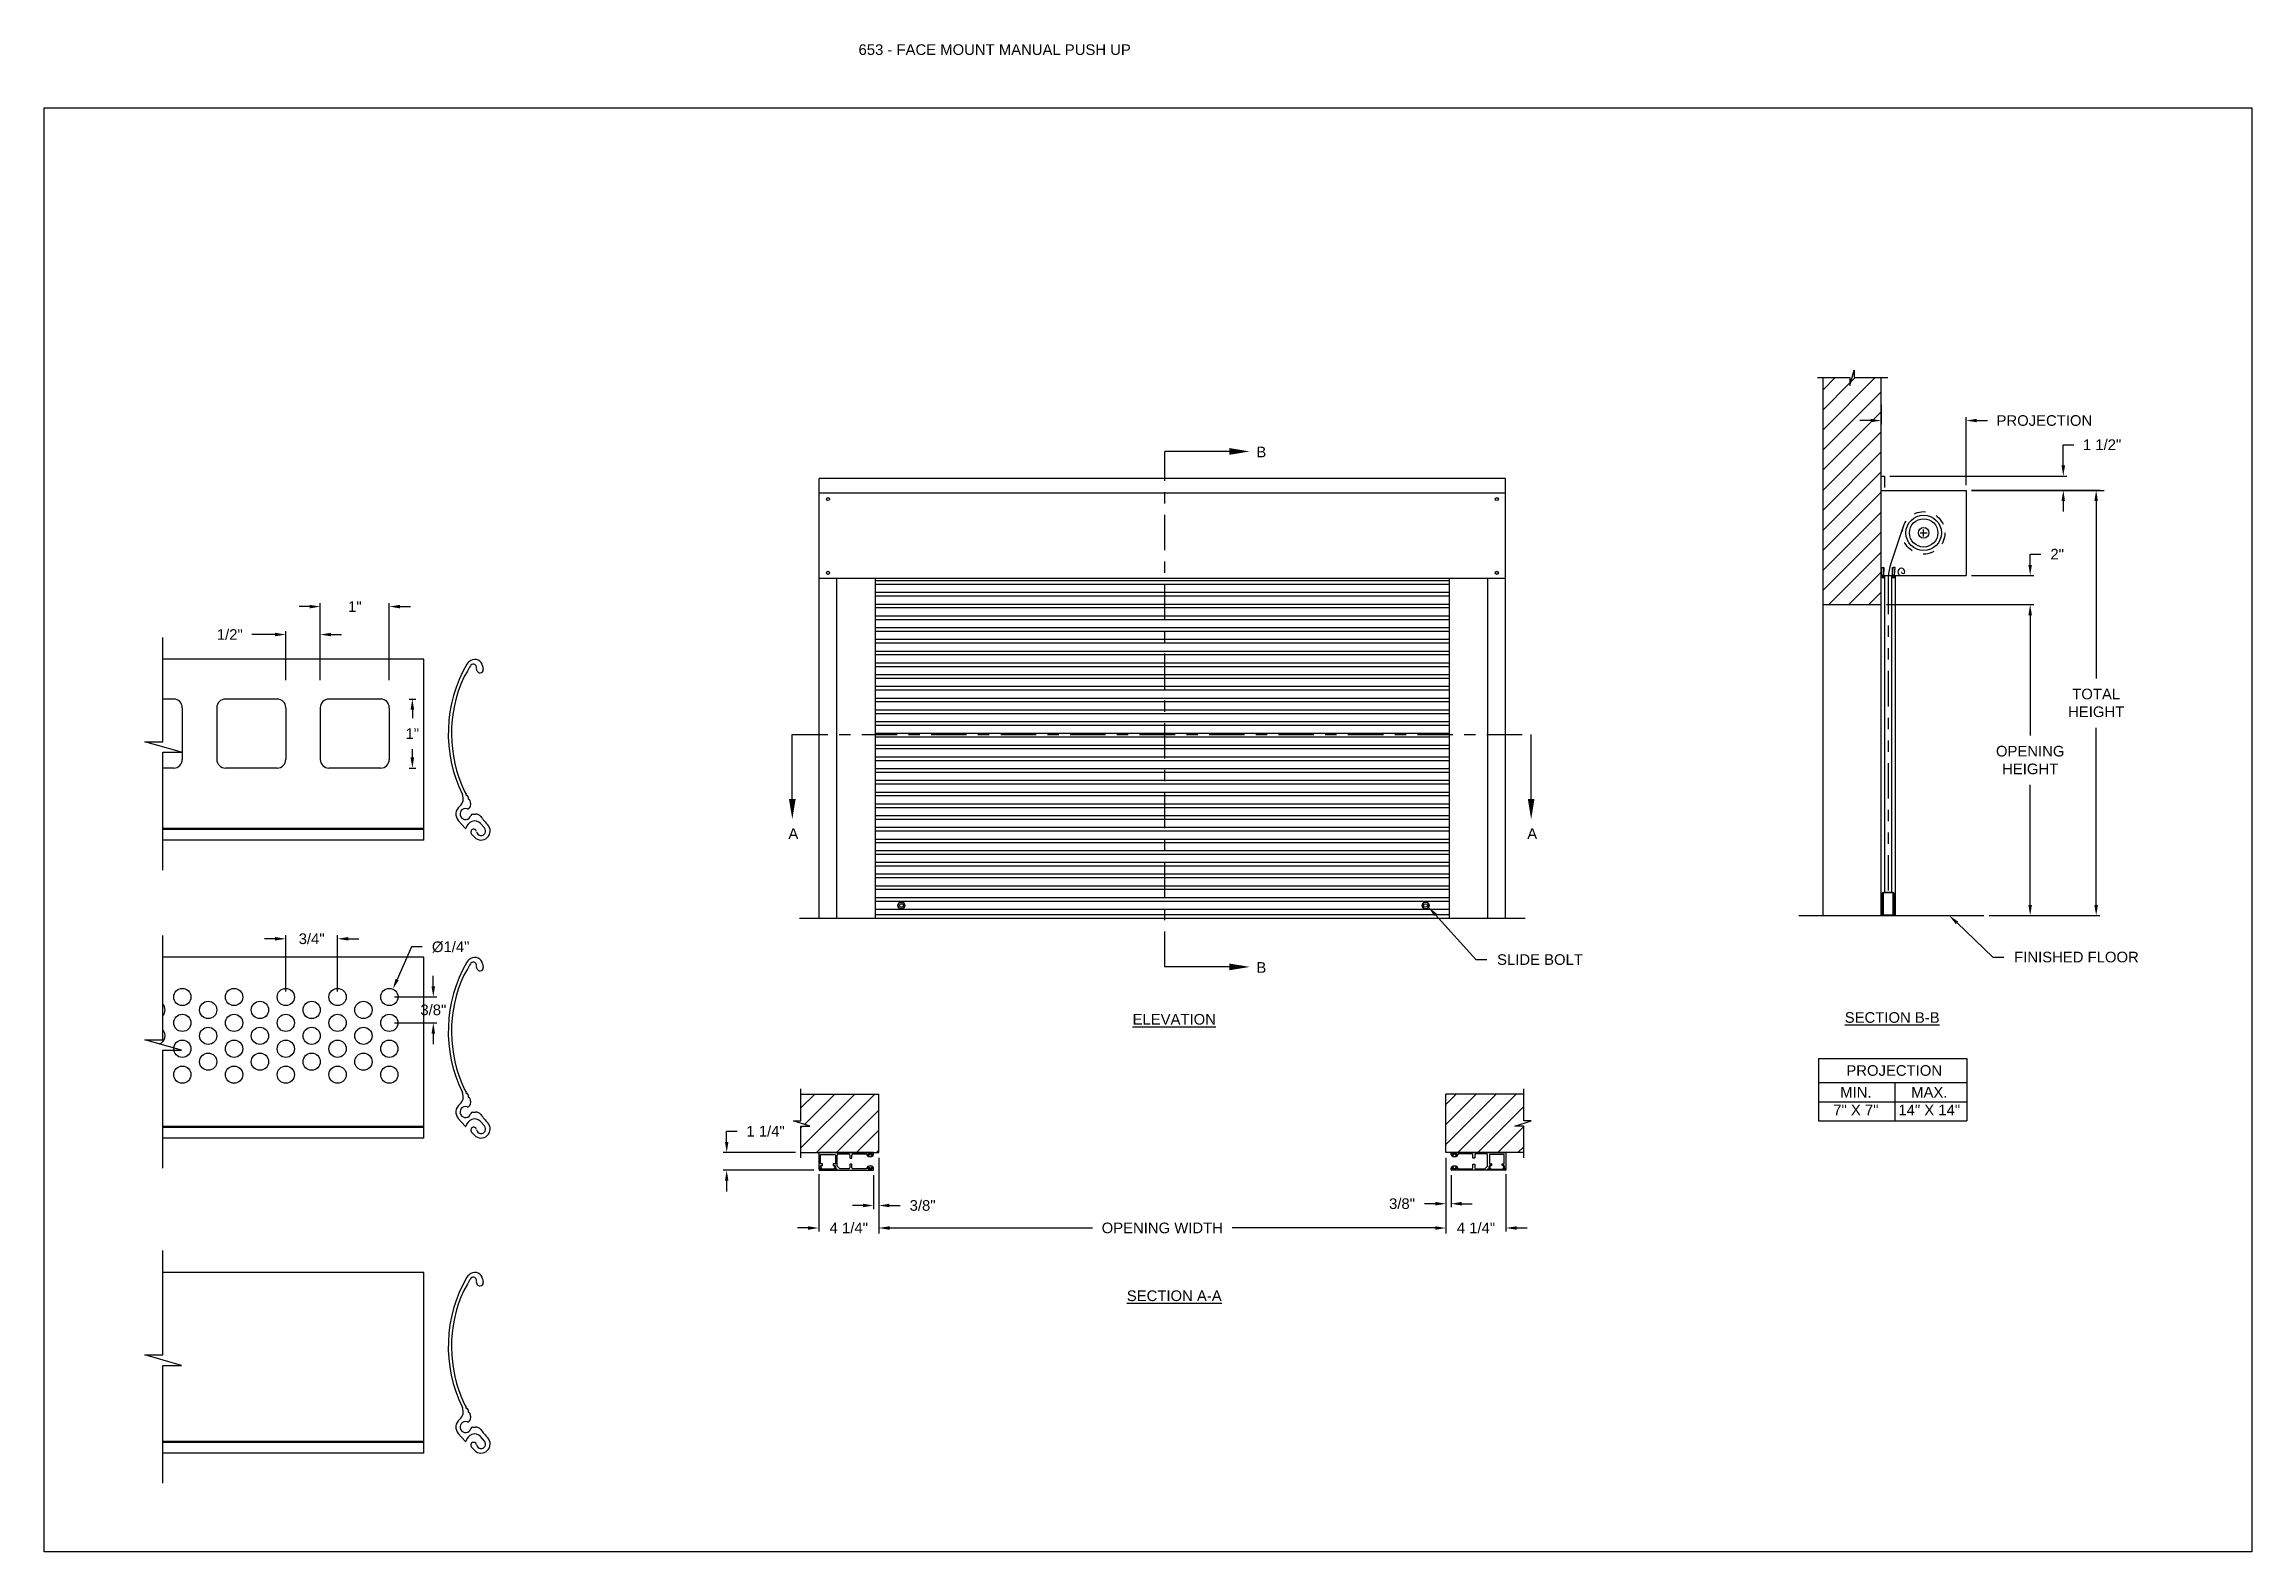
# Model space of a CAD drawing. Header units: inches. Extents: x 169.6 to 213.7, y 214.8 to 266.5.
# Drawn here: x 169.59 to 189.06, y 253.2 to 266.49 of the extents above; entities that cross this region are included whole.
import ezdxf
from ezdxf import colors
from ezdxf.entities.mleader import LeaderData, LeaderLine
from ezdxf.math import Vec2, Vec3

# ---------------------------------------------------------------- set-up
doc = ezdxf.new("R2010")
doc.units = ezdxf.units.IN
doc.header["$LTSCALE"] = 0.25
doc.header["$MEASUREMENT"] = 0
for name, pattern in [('CENTER', [2, 1.25, -0.25, 0.25, -0.25]), ('HIDDEN', [0.375, 0.25, -0.125]), ('PHANTOM', [2.5, 1.25, -0.25, 0.25, -0.25, 0.25, -0.25])]:
    doc.linetypes.add(name, pattern=pattern)
for name, color, linetype in [('ANNOTATIONS', 1, 'Continuous'), ('DETAILS', 4, 'Continuous'), ('PUSH UP', 7, 'Continuous'), ('SECTION CUTS', 6, 'CENTER')]:
    doc.layers.add(name, color=color, linetype=linetype)
doc.styles.add('ARIAL', font='arial.ttf', dxfattribs={"height": 0.09375})
doc.styles.add('ROMANS', font='Romans', dxfattribs={"height": 0.09375})
doc.styles.get("Standard").update_dxf_attribs({"font": 'romans.shx'})
doc.dimstyles.new('STANDARD$0', dxfattribs={"dimtxt": 0.09375, "dimasz": 0.09375, "dimexe": 0.03125, "dimexo": 0.046875, "dimgap": 0.09, "dimtad": 0, "dimtih": 1, "dimtoh": 1, "dimdec": 4, "dimzin": 0, "dimdsep": 46, "dimtxsty": 'ARIAL', "dimcen": 0.09, "dimadec": 0, "dimazin": 0, "dimtfac": 1, "dimtdec": 4, "dimtofl": 0, "dimtmove": 0, "dimatfit": 1, "dimfxl": 1, "dimtolj": 1, "dimtzin": 0, "dimarcsym": 0})
doc.dimstyles.new('STANDARD$3', dxfattribs={"dimtxt": 0.09375, "dimasz": 0.09375, "dimexe": 0.03125, "dimexo": 0.046875, "dimgap": 0.09, "dimtad": 0, "dimdec": 4, "dimzin": 0, "dimdsep": 46, "dimtxsty": 'ROMANS', "dimcen": 0.09, "dimadec": 0, "dimazin": 0, "dimtfac": 1, "dimtdec": 4, "dimtix": 1, "dimtofl": 0, "dimtmove": 0, "dimatfit": 3, "dimfxl": 1, "dimtolj": 1, "dimtzin": 0, "dimarcsym": 0})
pattern_1 = [(45, (-16.97803, 0.05493), (-0.08838835, 0.08838835), [])]

msp = doc.modelspace()

# ---------------------------------------------------------------- texts
at = {"layer": 'ANNOTATIONS', "insert": (176.77122, 266.4912), "char_height": 0.09375, "width": 6.6097632, "attachment_point": 1, "line_spacing_factor": 0.86134, "style": 'ARIAL'}
msp.add_mtext('653 - FACE MOUNT MANUAL PUSH UP', dxfattribs=at)
at = {"layer": 'ANNOTATIONS', "char_height": 0.09375, "attachment_point": 2, "style": 'ARIAL'}
for s, insert, width in [('{\\LELEVATION}', (179.55534, 257.94019), 3.0834986), ('{\\LSECTION B-B}', (185.88675, 257.95615), 1.3823677), ('{\\LSECTION A-A}', (179.55534, 255.50236), 1.3823677)]:
    msp.add_mtext(s, dxfattribs=dict(at, insert=insert, width=width))
for s, width, insert in [('PROJECTION ', 1.7594917, (185.9047, 257.48877)), ('MIN.\\P7" X 7" ', 0.6711642, (185.56658, 257.29678)), ('MAX.\\P14" X 14"', 0.6567117, (186.21401, 257.29678))]:
    msp.add_mtext_dynamic_manual_height_columns(s, width=width, gutter_width=1.36268, heights=[0], dxfattribs=dict(at, insert=insert))
at = {"layer": 'SECTION CUTS', "style": 'ARIAL'}
for s, p in [('B', (180.27982, 262.8493)), ('A', (176.15249, 259.48367)), ('A', (182.66845, 259.48367)), ('B', (180.27982, 258.30357))]:
    msp.add_text(s, height=0.09375, dxfattribs=at).set_placement(p)

# ---------------------------------------------------------------- blocks, each defined once
blk = doc.blocks.new('*D5')
at = {"layer": 'ANNOTATIONS', "color": 0, "lineweight": -2, "transparency": 16777216}
for p, q in [((185.789, 263.313), (185.789, 263.142)), ((185.696, 263.173), (185.602, 263.173)), ((186.539, 262.605), (186.539, 263.204)), ((186.633, 263.173), (186.727, 263.173))]:
    blk.add_line(p, q, dxfattribs=at)
at = {"layer": 'ANNOTATIONS', "color": 0, "transparency": 16777216}
for points in [[(185.696, 263.189), (185.696, 263.158), (185.789, 263.173)], [(186.633, 263.189), (186.633, 263.158), (186.539, 263.173)]]:
    blk.add_solid(points, dxfattribs=at)
at = {"layer": 'defpoints', "color": 0, "transparency": 16777216}
for p in [(185.789, 263.36), (186.539, 263.173), (186.539, 262.558)]:
    blk.add_point(p, dxfattribs=at)
at = {"layer": 'ANNOTATIONS', "color": 0, "transparency": 16777216, "insert": (187.229, 263.173), "char_height": 0.09375, "attachment_point": 5, "style": 'ARIAL'}
blk.add_mtext('\\A1;PROJECTION', dxfattribs=at)
blk = doc.blocks.new('*D6')
at = {"layer": 'ANNOTATIONS', "color": 0, "lineweight": -2, "transparency": 16777216}
for p, q in [((185.836, 261.55), (187.135, 261.55)), ((187.104, 261.457), (187.104, 260.397)), ((187.104, 258.901), (187.104, 259.962)), ((186.743, 258.808), (187.135, 258.808))]:
    blk.add_line(p, q, dxfattribs=at)
at = {"layer": 'ANNOTATIONS', "color": 0, "transparency": 16777216}
for points in [[(187.088, 261.457), (187.119, 261.457), (187.104, 261.55)], [(187.088, 258.901), (187.119, 258.901), (187.104, 258.808)]]:
    blk.add_solid(points, dxfattribs=at)
at = {"layer": 'defpoints', "color": 0, "transparency": 16777216}
for p in [(185.789, 261.55), (187.104, 261.55), (186.696, 258.808)]:
    blk.add_point(p, dxfattribs=at)
at = {"layer": 'ANNOTATIONS', "color": 0, "transparency": 16777216, "insert": (187.104, 260.179), "char_height": 0.09375, "attachment_point": 5, "style": 'ARIAL'}
blk.add_mtext('\\A1;OPENING \\PHEIGHT', dxfattribs=at)
blk = doc.blocks.new('*D7')
at = {"layer": 'ANNOTATIONS', "color": 0, "lineweight": -2, "transparency": 16777216}
for p, q in [((186.586, 262.558), (187.717, 262.558)), ((187.686, 262.464), (187.686, 260.9)), ((187.686, 258.901), (187.686, 260.465)), ((186.743, 258.808), (187.717, 258.808))]:
    blk.add_line(p, q, dxfattribs=at)
at = {"layer": 'ANNOTATIONS', "color": 0, "transparency": 16777216}
for points in [[(187.67, 262.464), (187.701, 262.464), (187.686, 262.558)], [(187.67, 258.901), (187.701, 258.901), (187.686, 258.808)]]:
    blk.add_solid(points, dxfattribs=at)
at = {"layer": 'defpoints', "color": 0, "transparency": 16777216}
for p in [(186.539, 262.558), (186.696, 258.808), (187.686, 258.808)]:
    blk.add_point(p, dxfattribs=at)
at = {"layer": 'ANNOTATIONS', "color": 0, "transparency": 16777216, "insert": (187.686, 260.683), "char_height": 0.0938, "attachment_point": 5, "style": 'ARIAL'}
blk.add_mtext('\\A1;TOTAL\\PHEIGHT', dxfattribs=at)
blk = doc.blocks.new('*D8')
at = {"layer": 'ANNOTATIONS', "color": 0, "lineweight": -2, "transparency": 16777216}
for p, q in [((187.104, 261.901), (187.104, 261.995)), ((187.104, 261.995), (187.197, 261.995)), ((186.586, 261.808), (187.135, 261.808)), ((186.586, 261.55), (187.135, 261.55)), ((187.104, 261.457), (187.104, 261.363))]:
    blk.add_line(p, q, dxfattribs=at)
at = {"layer": 'ANNOTATIONS', "color": 0, "transparency": 16777216}
for points in [[(187.088, 261.901), (187.119, 261.901), (187.104, 261.808)], [(187.088, 261.457), (187.119, 261.457), (187.104, 261.55)]]:
    blk.add_solid(points, dxfattribs=at)
at = {"layer": 'defpoints', "color": 0, "transparency": 16777216}
for p in [(186.539, 261.808), (186.539, 261.55), (187.104, 261.55)]:
    blk.add_point(p, dxfattribs=at)
at = {"layer": 'ANNOTATIONS', "color": 0, "transparency": 16777216, "insert": (187.342, 261.995), "char_height": 0.0938, "attachment_point": 5, "style": 'ARIAL'}
blk.add_mtext('\\A1;2"', dxfattribs=at)
blk = doc.blocks.new('*D9')
at = {"layer": 'ANNOTATIONS', "color": 0, "lineweight": -2, "transparency": 16777216}
for p, q in [((176.95, 256.099), (176.95, 256.084)), ((177.044, 256.053), (178.834, 256.053)), ((181.857, 256.053), (180.067, 256.053)), ((181.95, 256.099), (181.95, 256.084))]:
    blk.add_line(p, q, dxfattribs=at)
at = {"layer": 'ANNOTATIONS', "color": 0, "transparency": 16777216}
for points in [[(177.044, 256.068), (177.044, 256.037), (176.95, 256.053)], [(181.857, 256.068), (181.857, 256.037), (181.95, 256.053)]]:
    blk.add_solid(points, dxfattribs=at)
at = {"layer": 'defpoints', "color": 0, "transparency": 16777216}
for p in [(176.95, 256.053), (181.95, 256.053), (181.95, 256.053)]:
    blk.add_point(p, dxfattribs=at)
at = {"layer": 'ANNOTATIONS', "color": 0, "transparency": 16777216, "insert": (179.45, 256.053), "char_height": 0.09375, "attachment_point": 5, "style": 'ARIAL'}
blk.add_mtext('\\A1;OPENING WIDTH', dxfattribs=at)
blk = doc.blocks.new('*D10')
at = {"layer": 'ANNOTATIONS', "color": 0, "lineweight": -2, "transparency": 16777216}
for p, q in [((172.83, 258.531), (172.702, 258.245)), ((172.924, 258.531), (172.83, 258.531))]:
    blk.add_line(p, q, dxfattribs=at)
at = {"layer": 'ANNOTATIONS', "color": 0, "transparency": 16777216}
blk.add_solid([(172.688, 258.251), (172.716, 258.239), (172.664, 258.159)], dxfattribs=at)
at = {"layer": 'defpoints', "color": 0, "transparency": 16777216}
for p in [(172.602, 258.02), (172.664, 258.159)]:
    blk.add_point(p, dxfattribs=at)
at = {"layer": 'ANNOTATIONS', "color": 0, "transparency": 16777216, "insert": (173.174, 258.531), "char_height": 0.09375, "attachment_point": 5, "style": 'ARIAL'}
blk.add_mtext('\\A1;%%C1/4"', dxfattribs=at)
blk = doc.blocks.new('*D11')
at = {"layer": 'ANNOTATIONS', "color": 0, "lineweight": -2, "transparency": 16777216}
for p, q in [((171.626, 258.603), (171.533, 258.603)), ((171.72, 258.137), (171.72, 258.635)), ((172.176, 258.137), (172.176, 258.635)), ((172.27, 258.603), (172.364, 258.603))]:
    blk.add_line(p, q, dxfattribs=at)
at = {"layer": 'ANNOTATIONS', "color": 0, "transparency": 16777216}
for points in [[(171.626, 258.619), (171.626, 258.588), (171.72, 258.603)], [(172.27, 258.619), (172.27, 258.588), (172.176, 258.603)]]:
    blk.add_solid(points, dxfattribs=at)
at = {"layer": 'defpoints', "color": 0, "transparency": 16777216}
for p in [(171.72, 258.603), (171.72, 258.09), (172.176, 258.09)]:
    blk.add_point(p, dxfattribs=at)
at = {"layer": 'ANNOTATIONS', "color": 0, "transparency": 16777216, "insert": (171.948, 258.603), "char_height": 0.0938, "attachment_point": 5, "style": 'ARIAL'}
blk.add_mtext('\\A1;3/4"', dxfattribs=at)
blk = doc.blocks.new('*D12')
at = {"layer": 'ANNOTATIONS', "color": 0, "lineweight": -2, "transparency": 16777216}
for p, q in [((173.021, 258.184), (173.021, 258.277)), ((172.68, 258.09), (173.052, 258.09)), ((172.68, 257.862), (173.052, 257.862)), ((173.021, 257.768), (173.021, 257.674))]:
    blk.add_line(p, q, dxfattribs=at)
at = {"layer": 'ANNOTATIONS', "color": 0, "transparency": 16777216}
for points in [[(173.005, 258.184), (173.036, 258.184), (173.021, 258.09)], [(173.005, 257.768), (173.036, 257.768), (173.021, 257.862)]]:
    blk.add_solid(points, dxfattribs=at)
at = {"layer": 'defpoints', "color": 0, "transparency": 16777216}
for p in [(172.633, 258.09), (172.633, 257.862), (173.021, 257.862)]:
    blk.add_point(p, dxfattribs=at)
at = {"layer": 'ANNOTATIONS', "color": 0, "transparency": 16777216, "insert": (173.021, 257.976), "char_height": 0.0938, "attachment_point": 5, "style": 'ARIAL'}
blk.add_mtext('\\A1;3/8"', dxfattribs=at)
blk = doc.blocks.new('*D13')
at = {"layer": 'ANNOTATIONS', "color": 0, "lineweight": -2, "transparency": 16777216}
for p, q in [((171.626, 261.286), (171.42, 261.286)), ((171.72, 260.884), (171.72, 261.317)), ((172.024, 260.884), (172.024, 261.317)), ((172.118, 261.286), (172.212, 261.286))]:
    blk.add_line(p, q, dxfattribs=at)
at = {"layer": 'ANNOTATIONS', "color": 0, "transparency": 16777216}
for points in [[(171.626, 261.302), (171.626, 261.271), (171.72, 261.286)], [(172.118, 261.302), (172.118, 261.271), (172.024, 261.286)]]:
    blk.add_solid(points, dxfattribs=at)
at = {"layer": 'defpoints', "color": 0, "transparency": 16777216}
for p in [(172.024, 261.286), (171.72, 260.837), (172.024, 260.837)]:
    blk.add_point(p, dxfattribs=at)
at = {"layer": 'ANNOTATIONS', "color": 0, "transparency": 16777216, "insert": (171.226, 261.286), "char_height": 0.0938, "attachment_point": 5, "style": 'ARIAL'}
blk.add_mtext('\\A1;1/2"', dxfattribs=at)
blk = doc.blocks.new('*D14')
at = {"layer": 'ANNOTATIONS', "color": 0, "lineweight": -2, "transparency": 16777216}
for p, q in [((172.808, 260.717), (172.867, 260.717)), ((172.836, 260.623), (172.836, 260.55)), ((172.836, 260.202), (172.836, 260.276)), ((172.808, 260.109), (172.867, 260.109))]:
    blk.add_line(p, q, dxfattribs=at)
at = {"layer": 'ANNOTATIONS', "color": 0, "transparency": 16777216}
for points in [[(172.82, 260.623), (172.852, 260.623), (172.836, 260.717)], [(172.82, 260.202), (172.852, 260.202), (172.836, 260.109)]]:
    blk.add_solid(points, dxfattribs=at)
at = {"layer": 'defpoints', "color": 0, "transparency": 16777216}
for p in [(172.761, 260.717), (172.761, 260.109), (172.836, 260.109)]:
    blk.add_point(p, dxfattribs=at)
at = {"layer": 'ANNOTATIONS', "color": 0, "transparency": 16777216, "insert": (172.836, 260.413), "char_height": 0.0938, "attachment_point": 5, "style": 'ARIAL'}
blk.add_mtext('\\A1;1"', dxfattribs=at)
blk = doc.blocks.new('*D15')
at = {"layer": 'ANNOTATIONS', "color": 0, "lineweight": -2, "transparency": 16777216}
for p, q in [((171.931, 261.533), (171.837, 261.533)), ((172.024, 260.884), (172.024, 261.564)), ((172.633, 260.884), (172.633, 261.564)), ((172.727, 261.533), (172.82, 261.533))]:
    blk.add_line(p, q, dxfattribs=at)
at = {"layer": 'ANNOTATIONS', "color": 0, "transparency": 16777216}
for points in [[(171.931, 261.548), (171.931, 261.517), (172.024, 261.533)], [(172.727, 261.548), (172.727, 261.517), (172.633, 261.533)]]:
    blk.add_solid(points, dxfattribs=at)
at = {"layer": 'defpoints', "color": 0, "transparency": 16777216}
for p in [(172.633, 261.533), (172.024, 260.837), (172.633, 260.837)]:
    blk.add_point(p, dxfattribs=at)
at = {"layer": 'ANNOTATIONS', "color": 0, "transparency": 16777216, "insert": (172.329, 261.533), "char_height": 0.0938, "attachment_point": 5, "style": 'ARIAL'}
blk.add_mtext('\\A1;1"', dxfattribs=at)
blk = doc.blocks.new('*D17')
at = {"layer": 'ANNOTATIONS', "color": 0, "lineweight": -2, "transparency": 16777216}
for p, q in [((187.396, 262.777), (187.396, 262.96)), ((187.396, 262.96), (187.49, 262.96)), ((185.865, 262.684), (187.427, 262.684)), ((186.586, 262.558), (187.427, 262.558)), ((187.396, 262.464), (187.396, 262.37))]:
    blk.add_line(p, q, dxfattribs=at)
at = {"layer": 'ANNOTATIONS', "color": 0, "transparency": 16777216}
for points in [[(187.38, 262.777), (187.411, 262.777), (187.396, 262.684)], [(187.38, 262.464), (187.411, 262.464), (187.396, 262.558)]]:
    blk.add_solid(points, dxfattribs=at)
at = {"layer": 'defpoints', "color": 0, "transparency": 16777216}
for p in [(185.818, 262.684), (186.539, 262.558), (187.396, 262.558)]:
    blk.add_point(p, dxfattribs=at)
at = {"layer": 'ANNOTATIONS', "color": 0, "transparency": 16777216, "insert": (187.738, 262.96), "char_height": 0.0938, "attachment_point": 5, "style": 'ARIAL'}
blk.add_mtext('\\A1;1 1/2"', dxfattribs=at)
blk = doc.blocks.new('*D18')
at = {"layer": 'ANNOTATIONS', "color": 0, "lineweight": -2, "transparency": 16777216}
for p, q in [((175.608, 256.812), (175.608, 256.906)), ((175.608, 256.906), (175.702, 256.906)), ((176.216, 256.719), (175.577, 256.719)), ((176.377, 256.562), (175.577, 256.562)), ((175.608, 256.469), (175.608, 256.375))]:
    blk.add_line(p, q, dxfattribs=at)
at = {"layer": 'ANNOTATIONS', "color": 0, "transparency": 16777216}
for points in [[(175.593, 256.812), (175.624, 256.812), (175.608, 256.719)], [(175.593, 256.469), (175.624, 256.469), (175.608, 256.562)]]:
    blk.add_solid(points, dxfattribs=at)
at = {"layer": 'defpoints', "color": 0, "transparency": 16777216}
for p in [(175.608, 256.719), (176.263, 256.719), (176.424, 256.562)]:
    blk.add_point(p, dxfattribs=at)
at = {"layer": 'ANNOTATIONS', "color": 0, "transparency": 16777216, "insert": (175.951, 256.906), "char_height": 0.0938, "attachment_point": 5, "style": 'ARIAL'}
blk.add_mtext('\\A1;1 1/4"', dxfattribs=at)
blk = doc.blocks.new('*D19')
at = {"layer": 'ANNOTATIONS', "color": 0, "lineweight": -2, "transparency": 16777216}
for p, q in [((181.95, 256.672), (181.95, 256.236)), ((181.997, 256.519), (181.997, 256.236)), ((181.857, 256.267), (181.763, 256.267)), ((182.09, 256.267), (182.184, 256.267))]:
    blk.add_line(p, q, dxfattribs=at)
at = {"layer": 'ANNOTATIONS', "color": 0, "transparency": 16777216}
for points in [[(181.857, 256.283), (181.857, 256.251), (181.95, 256.267)], [(182.09, 256.283), (182.09, 256.251), (181.997, 256.267)]]:
    blk.add_solid(points, dxfattribs=at)
at = {"layer": 'defpoints', "color": 0, "transparency": 16777216}
for p in [(181.95, 256.719), (181.997, 256.566), (181.997, 256.267)]:
    blk.add_point(p, dxfattribs=at)
at = {"layer": 'ANNOTATIONS', "color": 0, "transparency": 16777216, "insert": (181.564, 256.267), "char_height": 0.0938, "attachment_point": 5, "style": 'ARIAL'}
blk.add_mtext('\\A1;3/8"', dxfattribs=at)
blk = doc.blocks.new('*D20')
at = {"layer": 'ANNOTATIONS', "color": 0, "lineweight": -2, "transparency": 16777216}
for p, q in [((176.95, 256.672), (176.95, 256.22)), ((176.904, 256.519), (176.904, 256.22)), ((176.81, 256.251), (176.717, 256.251)), ((177.044, 256.251), (177.138, 256.251))]:
    blk.add_line(p, q, dxfattribs=at)
at = {"layer": 'ANNOTATIONS', "color": 0, "transparency": 16777216}
for points in [[(176.81, 256.267), (176.81, 256.236), (176.904, 256.251)], [(177.044, 256.267), (177.044, 256.236), (176.95, 256.251)]]:
    blk.add_solid(points, dxfattribs=at)
at = {"layer": 'defpoints', "color": 0, "transparency": 16777216}
for p in [(176.95, 256.719), (176.904, 256.566), (176.904, 256.251)]:
    blk.add_point(p, dxfattribs=at)
at = {"layer": 'ANNOTATIONS', "color": 0, "transparency": 16777216, "insert": (177.336, 256.251), "char_height": 0.0938, "attachment_point": 5, "style": 'ARIAL'}
blk.add_mtext('\\A1;3/8"', dxfattribs=at)
blk = doc.blocks.new('*D21')
at = {"layer": 'ANNOTATIONS', "color": 0, "lineweight": -2, "transparency": 16777216}
for p, q in [((181.95, 256.672), (181.95, 256.021)), ((182.481, 256.528), (182.481, 256.021)), ((181.857, 256.053), (181.763, 256.053)), ((182.575, 256.053), (182.669, 256.053))]:
    blk.add_line(p, q, dxfattribs=at)
at = {"layer": 'ANNOTATIONS', "color": 0, "transparency": 16777216}
for points in [[(181.857, 256.068), (181.857, 256.037), (181.95, 256.053)], [(182.575, 256.068), (182.575, 256.037), (182.481, 256.053)]]:
    blk.add_solid(points, dxfattribs=at)
at = {"layer": 'defpoints', "color": 0, "transparency": 16777216}
for p in [(181.95, 256.719), (182.481, 256.575), (182.481, 256.053)]:
    blk.add_point(p, dxfattribs=at)
at = {"layer": 'ANNOTATIONS', "color": 0, "transparency": 16777216, "insert": (182.216, 256.053), "char_height": 0.0938, "attachment_point": 5, "style": 'ARIAL'}
blk.add_mtext('\\A1;4 1/4"', dxfattribs=at)
blk = doc.blocks.new('*D22')
at = {"layer": 'ANNOTATIONS', "color": 0, "lineweight": -2, "transparency": 16777216}
for p, q in [((176.95, 256.672), (176.95, 256.021)), ((176.42, 256.528), (176.42, 256.021)), ((176.326, 256.053), (176.232, 256.053)), ((177.044, 256.053), (177.138, 256.053))]:
    blk.add_line(p, q, dxfattribs=at)
at = {"layer": 'ANNOTATIONS', "color": 0, "transparency": 16777216}
for points in [[(176.326, 256.068), (176.326, 256.037), (176.42, 256.053)], [(177.044, 256.068), (177.044, 256.037), (176.95, 256.053)]]:
    blk.add_solid(points, dxfattribs=at)
at = {"layer": 'defpoints', "color": 0, "transparency": 16777216}
for p in [(176.95, 256.719), (176.42, 256.575), (176.95, 256.053)]:
    blk.add_point(p, dxfattribs=at)
at = {"layer": 'ANNOTATIONS', "color": 0, "transparency": 16777216, "insert": (176.685, 256.053), "char_height": 0.0938, "attachment_point": 5, "style": 'ARIAL'}
blk.add_mtext('\\A1;4 1/4"', dxfattribs=at)

# ---------------------------------------------------------------- dimensions: what is measured, and where the dimension line sits
at = {"layer": 'ANNOTATIONS'}
for base, p1, p2, text, picture, middle in [((186.53943, 263.17319), (185.78943, 263.35956), (186.53943, 262.55769), 'PROJECTION', '*D5', (187.22854, 263.17319)), ((176.95042, 256.05255), (176.41984, 256.57492), (176.95042, 256.71866), '4 1/4"', '*D22', (176.68513, 256.05255)), ((182.481, 256.05255), (181.95042, 256.71866), (182.481, 256.57492), '4 1/4"', '*D21', (182.21571, 256.05255)), ((181.95042, 256.05255), (176.95042, 256.05255), (181.95042, 256.05255), 'OPENING WIDTH', '*D9', (179.45042, 256.05255))]:
    dim = msp.add_linear_dim(base=base, p1=p1, p2=p2, text=text, dimstyle='STANDARD$0', dxfattribs=at)
    dim.commit()
    dim.dimension.update_dxf_attribs({"geometry": picture, "text_midpoint": middle})
for base, p1, p2, angle, text, picture, middle in [((187.39575, 262.55769), (185.81815, 262.6835), (186.53943, 262.55769), 90, '1 1/2"', '*D17', (187.73819, 262.95981)), ((187.68574, 258.80769), (186.53943, 262.55769), (186.69568, 258.80769), 90, 'TOTAL\\PHEIGHT', '*D7', (187.68574, 260.68269)), ((187.10362, 261.55049), (186.53943, 261.80769), (186.53943, 261.55049), 90, '2"', '*D8', (187.34205, 261.99519)), ((176.90417, 256.25132), (176.95042, 256.71866), (176.90417, 256.56617), 180, '3/8"', '*D20', (177.33638, 256.25132))]:
    dim = msp.add_linear_dim(base=base, p1=p1, p2=p2, angle=angle, text=text, dimstyle='STANDARD$0', dxfattribs=at)
    dim.commit()
    dim.dimension.update_dxf_attribs({"geometry": picture, "text_midpoint": middle, "dimtype": 160})
for base, p1, p2, text, override, picture, middle in [((172.63284, 261.53256), (172.02432, 260.83713), (172.63284, 260.83713), '1"', {"dimlunit": 4, "dimarcsym": 1}, '*D15', (172.32858, 261.53256)), ((171.72007, 258.60334), (172.17645, 258.08989), (171.72007, 258.08989), '3/4"', {"dimtih": 1, "dimtoh": 1, "dimlunit": 4, "dimpost": '', "dimtxsty": 'ARIAL', "dimarcsym": 1}, '*D11', (171.94826, 258.60334))]:
    dim = msp.add_linear_dim(base=base, p1=p1, p2=p2, text=text, dimstyle='STANDARD$0', override=override, dxfattribs=at)
    dim.commit()
    dim.dimension.update_dxf_attribs({"geometry": picture, "text_midpoint": middle})
for base, p1, p2, text, picture, middle in [((187.10362, 261.55049), (186.69568, 258.80769), (185.78943, 261.55049), 'OPENING \\PHEIGHT', '*D6', (187.10362, 260.17909)), ((175.60834, 256.71866), (176.42359, 256.56242), (176.26292, 256.71866), '1 1/4"', '*D18', (175.95078, 256.90616))]:
    dim = msp.add_linear_dim(base=base, p1=p1, p2=p2, angle=90, text=text, dimstyle='STANDARD$0', dxfattribs=at)
    dim.commit()
    dim.dimension.update_dxf_attribs({"geometry": picture, "text_midpoint": middle})
dim = msp.add_linear_dim(base=(172.02432, 261.28619), p1=(171.72007, 260.83713), p2=(172.02432, 260.83713), text='1/2"', dimstyle='STANDARD$0', override={"dimlunit": 4, "dimarcsym": 1}, dxfattribs=at)
dim.commit()
dim.dimension.update_dxf_attribs({"geometry": '*D13', "text_midpoint": (171.22608, 261.28619), "dimtype": 160})
for base, p1, p2, text, override, picture, middle in [((172.83598, 260.10867), (172.76106, 260.71718), (172.76106, 260.10867), '1"', {"dimlunit": 4, "dimarcsym": 1}, '*D14', (172.83598, 260.41293)), ((173.02051, 257.8617), (172.63284, 258.08989), (172.63284, 257.8617), '3/8"', {"dimtih": 1, "dimtoh": 1, "dimlunit": 4, "dimtxsty": 'ARIAL', "dimtix": 0, "dimarcsym": 1}, '*D12', (173.02051, 257.97579))]:
    dim = msp.add_linear_dim(base=base, p1=p1, p2=p2, angle=90, text=text, dimstyle='STANDARD$0', override=override, dxfattribs=at)
    dim.commit()
    dim.dimension.update_dxf_attribs({"geometry": picture, "text_midpoint": middle, "dimtype": 160})
dim = msp.add_diameter_dim_2p(p1=(172.60177, 258.02046), p2=(172.66391, 258.15932), text='%%C1/4"', dimstyle='STANDARD$3', override={"dimtih": 1, "dimtoh": 1, "dimlunit": 4, "dimtxsty": 'ARIAL', "dimcen": 0, "dimarcsym": 1}, dxfattribs=at)
dim.commit()
dim.dimension.update_dxf_attribs({"geometry": '*D10', "text_midpoint": (173.17351, 258.53107), "dimtype": 163})
dim = msp.add_linear_dim(base=(181.99667, 256.26695), p1=(181.95042, 256.71866), p2=(181.99667, 256.56617), text='3/8"', dimstyle='STANDARD$0', dxfattribs=at)
dim.commit()
dim.dimension.update_dxf_attribs({"geometry": '*D19', "text_midpoint": (181.56446, 256.26695), "dimtype": 160})

# ---------------------------------------------------------------- hatches: boundary and pattern name
at = {"layer": 'PUSH UP', "linetype": 'Continuous'}
h = msp.add_hatch(dxfattribs=at)
h.set_pattern_fill('ANSI31', color=256, style=0)
h.set_pattern_definition([(45, (-15.83204, 0.28725), (-0.08838835, 0.08838835), [])])
h.paths.add_polyline_path([(185.78943, 262.81762), (185.78943, 263.55221), (185.55293, 263.55221), (185.55293, 263.61687), (185.51452, 263.48351), (185.51452, 263.55221), (185.2738, 263.55221), (185.2738, 263.00191)])
h.paths.add_polyline_path([(185.2738, 263.00191), (185.2738, 261.55049), (185.78943, 261.55049), (185.78943, 262.80386), (185.78943, 262.81762)])
at = {"layer": 'PUSH UP'}
h = msp.add_hatch(dxfattribs=at)
h.set_pattern_fill('ANSI31', color=256, style=0)
h.set_pattern_definition(pattern_1)
h.paths.add_polyline_path([(176.95042, 257.23428), (176.26292, 257.23428), (176.26292, 256.99708), (176.19882, 256.99708), (176.34089, 256.95018), (176.26292, 256.95018), (176.26292, 256.71866), (176.95042, 256.71866), (176.95042, 256.88116)])
h = msp.add_hatch(dxfattribs=at)
h.set_pattern_fill('ANSI31', color=256, style=0)
h.set_pattern_definition(pattern_1)
h.paths.add_polyline_path([(182.70203, 256.99708), (182.63792, 256.99708), (182.63792, 257.23428), (181.95042, 257.23428), (181.95042, 256.71866), (181.9686, 256.71866), (182.63792, 256.71866), (182.63792, 256.95018), (182.55996, 256.95018)])
at = {"layer": 'PUSH UP', "linetype": 'Continuous'}
h = msp.add_hatch(dxfattribs=at)
h.set_pattern_fill('ANSI31', color=256, scale=0.499954, angle=90, style=0)
h.set_pattern_definition([(45, (183.145093, 252.307735), (0.04419013, -0.04419013), [])])
edge = h.paths.add_edge_path(flags=0)
edge.add_arc((176.44734, 256.58907), 0.00937, 485.092719, 612.895365)
edge.add_arc((176.44421, 256.57891), 0.00125, 360, 432.895365, ccw=False)
edge.add_line((176.44546, 256.57891), (176.44546, 256.57367))
edge.add_arc((176.44796, 256.57367), 0.0025, 180, 270)
edge.add_line((176.44796, 256.57117), (176.5542, 256.57117))
edge.add_arc((176.5542, 256.57367), 0.0025, 270, 360)
edge.add_line((176.5567, 256.57367), (176.5567, 256.57891))
edge.add_arc((176.55795, 256.57891), 0.00125, 107.104635, 180, ccw=False)
edge.add_arc((176.55483, 256.58907), 0.00937, 287.104635, 414.907281)
edge.add_arc((176.56202, 256.5993), 0.00312, 54.907281, 234.907281, ccw=False)
edge.add_arc((176.55483, 256.58907), 0.01562, 303.748989, 414.907281, ccw=False)
edge.add_arc((176.5642, 256.57504), 0.00125, 483.748989, 540)
edge.add_line((176.56295, 256.57504), (176.56295, 256.57367))
edge.add_arc((176.56545, 256.57367), 0.0025, 180, 270)
edge.add_line((176.56545, 256.57117), (176.57858, 256.57117))
edge.add_arc((176.57858, 256.56992), 0.00125, 360, 450, ccw=False)
edge.add_line((176.57983, 256.56992), (176.57983, 256.56367))
edge.add_arc((176.57858, 256.56367), 0.00125, 270, 360, ccw=False)
edge.add_line((176.57858, 256.56242), (176.42359, 256.56242))
edge.add_arc((176.42359, 256.56367), 0.00125, 180, 270, ccw=False)
edge.add_line((176.42234, 256.56367), (176.42234, 256.56992))
edge.add_arc((176.42359, 256.56992), 0.00125, 450, 540, ccw=False)
edge.add_line((176.42359, 256.57117), (176.43672, 256.57117))
edge.add_arc((176.43672, 256.57367), 0.0025, 270, 360)
edge.add_line((176.43922, 256.57367), (176.43922, 256.57504))
edge.add_arc((176.43797, 256.57504), 0.00125, 360, 416.251011)
edge.add_arc((176.44734, 256.58907), 0.01562, 125.092719, 236.251011, ccw=False)
edge.add_arc((176.44015, 256.5993), 0.00312, 305.092719, 485.092719, ccw=False)

# ---------------------------------------------------------------- linework, layer by layer
at = {"layer": 'ANNOTATIONS'}
for p, q in [((186.5863, 262.55769), (187.75513, 262.55769)), ((185.23601, 257.5482), (185.23601, 256.99683)), ((185.23601, 257.5482), (186.54377, 257.5482)), ((186.54377, 257.5482), (186.54377, 256.99683)), ((185.23601, 257.33673), (186.54377, 257.33673)), ((185.90886, 257.33673), (185.90886, 256.99683)), ((185.23601, 257.16678), (186.54377, 257.16678)), ((185.23601, 256.99683), (186.54377, 256.99683)), ((176.95042, 256.67178), (176.95042, 256.00568)), ((181.95042, 256.67178), (181.95042, 256.00568))]:
    msp.add_line(p, q, dxfattribs=at)
for points in [[(177.04417, 256.06818), (177.04417, 256.03693), (176.95042, 256.05255)], [(181.85667, 256.06818), (181.85667, 256.03693), (181.95042, 256.05255)]]:
    msp.add_solid(points, dxfattribs=at)
at = {"layer": 'defpoints'}
msp.add_lwpolyline([(189.05875, 253.19707), (169.58887, 253.19707), (169.58887, 265.93218), (189.05875, 265.93218)], close=True, dxfattribs=at)
at = {"layer": 'DETAILS', "linetype": 'Continuous'}
for p, q in [((170.63418, 260.34139), (170.63418, 261.26152)), ((172.9371, 261.06769), (170.63418, 261.06769)), ((172.9371, 259.47338), (172.9371, 261.06769)), ((173.32229, 260.96311), (173.28943, 260.90906)), ((173.45553, 261.00962), (173.45993, 260.97811)), ((170.73123, 260.71718), (170.63418, 260.71718)), ((171.644, 260.71718), (171.18762, 260.71718)), ((172.55677, 260.71718), (172.10039, 260.71718)), ((170.8073, 260.64112), (170.8073, 260.18473)), ((171.11155, 260.64112), (171.11155, 260.18473)), ((171.72007, 260.64112), (171.72007, 260.18473)), ((172.02432, 260.64112), (172.02432, 260.18473)), ((172.63284, 260.64112), (172.63284, 260.18473)), ((170.8014, 260.24789), (170.4768, 260.34139)), ((170.4768, 260.34139), (170.63418, 260.34139)), ((170.63418, 259.20865), (170.63418, 260.24789)), ((170.63418, 260.24789), (170.8014, 260.24789)), ((170.73123, 260.10867), (170.63418, 260.10867)), ((171.644, 260.10867), (171.18762, 260.10867)), ((172.55677, 260.10867), (172.10039, 260.10867)), ((173.29541, 259.90348), (173.31011, 259.87975)), ((173.31613, 259.87002), (173.33083, 259.84629)), ((173.33083, 259.84629), (173.33115, 259.84569)), ((172.9371, 259.57695), (170.63418, 259.57695)), ((172.9371, 259.566), (170.63418, 259.566)), ((173.30061, 259.57876), (173.24113, 259.64691)), ((173.36896, 259.70331), (173.39403, 259.70331)), ((173.47227, 259.58056), (173.43843, 259.61934)), ((172.9371, 259.47338), (170.63418, 259.47338)), ((173.38452, 259.49862), (173.35874, 259.52531)), ((170.63418, 257.71349), (170.63418, 258.63362)), ((172.9371, 258.43979), (170.63418, 258.43979)), ((172.9371, 256.84548), (172.9371, 258.43979)), ((173.45553, 258.38172), (173.45993, 258.35021)), ((173.32229, 258.33521), (173.28943, 258.28116)), ((170.8014, 257.61998), (170.4768, 257.71349)), ((170.4768, 257.71349), (170.63418, 257.71349)), ((170.63418, 256.58075), (170.63418, 257.61998)), ((170.63418, 257.61998), (170.8014, 257.61998)), ((173.29541, 257.27558), (173.31011, 257.25185)), ((173.31613, 257.24212), (173.33083, 257.21839)), ((173.33083, 257.21839), (173.33115, 257.21779)), ((173.30061, 256.95086), (173.24113, 257.01901)), ((173.36896, 257.07541), (173.39403, 257.07541)), ((172.9371, 256.94905), (170.63418, 256.94905)), ((172.9371, 256.9381), (170.63418, 256.9381)), ((172.9371, 256.84548), (170.63418, 256.84548)), ((173.38452, 256.87072), (173.35874, 256.8974)), ((173.47227, 256.95266), (173.43843, 256.99144)), ((170.63418, 254.93526), (170.63418, 255.85539)), ((172.9371, 255.66156), (170.63418, 255.66156)), ((172.9371, 254.06725), (172.9371, 255.66156)), ((173.32229, 255.55698), (173.28943, 255.50294)), ((173.45553, 255.6035), (173.45993, 255.57198)), ((170.8014, 254.84176), (170.4768, 254.93526)), ((170.4768, 254.93526), (170.63418, 254.93526)), ((170.63418, 253.80253), (170.63418, 254.84176)), ((170.63418, 254.84176), (170.8014, 254.84176)), ((173.29541, 254.49735), (173.31011, 254.47362)), ((173.31613, 254.4639), (173.33083, 254.44016)), ((173.33083, 254.44016), (173.33115, 254.43957)), ((173.36896, 254.29719), (173.39403, 254.29719)), ((172.9371, 254.17082), (170.63418, 254.17082)), ((172.9371, 254.15987), (170.63418, 254.15987)), ((173.30061, 254.17264), (173.24113, 254.24078)), ((173.38452, 254.09249), (173.35874, 254.11918)), ((173.47227, 254.17443), (173.43843, 254.21321)), ((172.9371, 254.06725), (170.63418, 254.06725))]:
    msp.add_line(p, q, dxfattribs=at)
for centre in [(170.8073, 258.08989), (171.03549, 257.97579), (171.26368, 258.08989), (171.49187, 257.97579), (171.72007, 258.08989), (171.94826, 257.97579), (172.17645, 258.08989), (172.40465, 257.97579), (172.63284, 258.08989), (170.8073, 257.8617), (171.03549, 257.7476), (171.26368, 257.8617), (171.49187, 257.7476), (171.72007, 257.8617), (171.94826, 257.7476), (172.17645, 257.8617), (172.40465, 257.7476), (172.63284, 257.8617), (170.8073, 257.6335), (171.03549, 257.51941), (171.26368, 257.6335), (171.49187, 257.51941), (171.72007, 257.6335), (171.94826, 257.51941), (172.17645, 257.6335), (172.40465, 257.51941), (172.63284, 257.6335), (170.8073, 257.40531), (171.26368, 257.40531), (171.72007, 257.40531), (172.17645, 257.40531), (172.63284, 257.40531)]:
    msp.add_circle(centre, 0.07606, dxfattribs=at)
for centre, radius, start, end in [((174.37362, 260.41271), 1.22101, 149.83878, 206.076167), ((174.37362, 260.41271), 1.19242, 155.40119, 205.280779), ((173.38631, 260.98487), 0.0799, 114.912939, 148.862898), ((174.37362, 260.41271), 1.1867, 149.83878, 152.36675), ((173.37726, 260.9917), 0.03431, 90, 149.83878), ((173.38869, 261.00028), 0.06748, 7.957448, 122.281332), ((173.37325, 260.9977), 0.0286, 346.599528, 81.946209), ((173.43445, 260.98313), 0.03431, 166.599528, 270), ((173.43445, 260.97455), 0.02574, 270, 7.957448), ((170.73123, 260.64112), 0.07606, 0, 90), ((171.18762, 260.64112), 0.07606, 90, 180), ((171.644, 260.64112), 0.07606, 0, 90), ((172.10039, 260.64112), 0.07606, 90, 180), ((172.55677, 260.64112), 0.07606, 0, 90), ((170.73123, 260.18473), 0.07606, 270, 0), ((171.18762, 260.18473), 0.07606, 180, 270), ((171.644, 260.18473), 0.07606, 270, 0), ((172.10039, 260.18473), 0.07606, 180, 270), ((172.55677, 260.18473), 0.07606, 270, 0), ((173.30577, 259.70331), 0.08579, 128.124486, 221.111042), ((173.19985, 259.83828), 0.08579, 308.124486, 26.076167), ((173.30577, 259.70331), 0.04833, 73.705044, 344.810713), ((173.31312, 259.87489), 0.00572, 121.770212, 301.770212), ((173.32414, 259.76617), 0.01716, 253.705044, 330), ((173.3342, 259.84085), 0.00572, 122.156112, 295.480049), ((174.37362, 260.41271), 1.1867, 209.093737, 209.803137), ((173.28926, 259.79485), 0.06215, 323.161805, 3.508184), ((173.29426, 259.79447), 0.05719, 15.658329, 29.803137), ((173.35059, 259.80433), 0.00572, 102.792345, 277.060377), ((173.30491, 259.58252), 0.00572, 221.111042, 344.656536), ((173.39316, 259.55831), 0.08579, 112.029156, 164.656536), ((173.37726, 259.54318), 0.02574, 11.111042, 224.000687), ((173.36896, 259.68616), 0.01716, 90, 164.810713), ((173.38672, 259.57421), 0.06863, 41.111042, 112.029156), ((173.44211, 259.55424), 0.08007, 224.000687, 42.663262), ((173.39403, 259.64612), 0.05719, 38.044977, 90), ((173.44211, 259.55424), 0.04003, 191.111042, 41.111042), ((174.37362, 260.41271), 1.1867, 218.044977, 222.663262), ((174.37362, 257.78481), 1.22101, 149.83878, 206.076167), ((173.38631, 258.35697), 0.0799, 114.912939, 148.862898), ((174.37362, 257.78481), 1.1867, 149.83878, 152.36675), ((173.37726, 258.3638), 0.03431, 90, 149.83878), ((173.38869, 258.37238), 0.06748, 7.957448, 122.281332), ((173.37325, 258.3698), 0.0286, 346.599528, 81.946209), ((174.37362, 257.78481), 1.19242, 155.40119, 205.280779), ((173.43445, 258.35522), 0.03431, 166.599528, 270), ((173.43445, 258.34665), 0.02574, 270, 7.957448), ((170.5791, 257.97579), 0.07606, 316.391043, 43.608957), ((170.5791, 257.7476), 0.07606, 290.489723, 43.608957), ((173.19985, 257.21038), 0.08579, 308.124486, 26.076167), ((173.31312, 257.24698), 0.00572, 121.770212, 301.770212), ((173.3342, 257.21295), 0.00572, 122.156112, 295.480049), ((174.37362, 257.78481), 1.1867, 209.093737, 209.803137), ((173.30577, 257.07541), 0.08579, 128.124486, 221.111042), ((173.30577, 257.07541), 0.04833, 73.705044, 344.810713), ((173.39316, 256.93041), 0.08579, 112.029156, 164.656536), ((173.32414, 257.13827), 0.01716, 253.705044, 330), ((173.28926, 257.16695), 0.06215, 323.161805, 3.508184), ((173.29426, 257.16657), 0.05719, 15.658329, 29.803137), ((173.35059, 257.17643), 0.00572, 102.792345, 277.060377), ((173.36896, 257.05826), 0.01716, 90, 164.810713), ((173.38672, 256.94631), 0.06863, 41.111042, 112.029156), ((173.39403, 257.01822), 0.05719, 38.044977, 90), ((174.37362, 257.78481), 1.1867, 218.044977, 222.663262), ((173.30491, 256.95462), 0.00572, 221.111042, 344.656536), ((173.37726, 256.91528), 0.02574, 11.111042, 224.000687), ((173.44211, 256.92634), 0.08007, 224.000687, 42.663262), ((173.44211, 256.92634), 0.04003, 191.111042, 41.111042), ((173.38631, 255.57874), 0.0799, 114.912939, 148.862898), ((173.38869, 255.59416), 0.06748, 7.957448, 122.281332), ((174.37362, 255.00658), 1.22101, 149.83878, 206.076167), ((174.37362, 255.00658), 1.19242, 155.40119, 205.280779), ((174.37362, 255.00658), 1.1867, 149.83878, 152.36675), ((173.37726, 255.58558), 0.03431, 90, 149.83878), ((173.37325, 255.59158), 0.0286, 346.599528, 81.946209), ((173.43445, 255.577), 0.03431, 166.599528, 270), ((173.43445, 255.56842), 0.02574, 270, 7.957448), ((173.31312, 254.46876), 0.00572, 121.770212, 301.770212), ((173.30577, 254.29719), 0.08579, 128.124486, 221.111042), ((173.19985, 254.43216), 0.08579, 308.124486, 26.076167), ((173.30577, 254.29719), 0.04833, 73.705044, 344.810713), ((173.32414, 254.36004), 0.01716, 253.705044, 330), ((173.3342, 254.43472), 0.00572, 122.156112, 295.480049), ((174.37362, 255.00658), 1.1867, 209.093737, 209.803137), ((173.28926, 254.38872), 0.06215, 323.161805, 3.508184), ((173.29426, 254.38834), 0.05719, 15.658329, 29.803137), ((173.35059, 254.3982), 0.00572, 102.792345, 277.060377), ((173.36896, 254.28003), 0.01716, 90, 164.810713), ((173.39403, 254.24), 0.05719, 38.044977, 90), ((173.30491, 254.1764), 0.00572, 221.111042, 344.656536), ((173.39316, 254.15218), 0.08579, 112.029156, 164.656536), ((173.37726, 254.13706), 0.02574, 11.111042, 224.000687), ((173.38672, 254.16809), 0.06863, 41.111042, 112.029156), ((173.44211, 254.14811), 0.08007, 224.000687, 42.663262), ((173.44211, 254.14811), 0.04003, 191.111042, 41.111042), ((174.37362, 255.00658), 1.1867, 218.044977, 222.663262)]:
    msp.add_arc(centre, radius, start, end, dxfattribs=at)
at = {"layer": 'PUSH UP', "linetype": 'Continuous'}
for p, q in [((185.22742, 263.55221), (185.51452, 263.55221)), ((185.2738, 263.55221), (185.2738, 258.80769)), ((185.51452, 263.48351), (185.55293, 263.61687)), ((185.51452, 263.55221), (185.51452, 263.48351)), ((185.55293, 263.61687), (185.55293, 263.55221)), ((185.55293, 263.55221), (185.84812, 263.55221)), ((185.78943, 258.80769), (185.78943, 263.55221)), ((176.42359, 258.78544), (176.42359, 262.66125)), ((182.47725, 262.66125), (176.42359, 262.66125)), ((182.47725, 258.78544), (182.47725, 262.66125)), ((185.78943, 262.6835), (185.81815, 262.6835)), ((185.81815, 262.6835), (185.81815, 262.58379)), ((182.47725, 262.53344), (176.42359, 262.53344)), ((185.78943, 262.55769), (186.53943, 262.55769)), ((186.53943, 262.55769), (186.53943, 261.80769)), ((185.87124, 261.89677), (185.98659, 262.24209)), ((186.13318, 262.18269), (186.19568, 262.18269)), ((186.16443, 262.15144), (186.16443, 262.21394)), ((185.79676, 261.81113), (185.79367, 261.87652)), ((185.79367, 261.87652), (185.81131, 261.87652)), ((185.8144, 261.81113), (185.81131, 261.87652)), ((185.81659, 261.87586), (185.81131, 261.87652)), ((185.8144, 261.81113), (185.81659, 261.87586)), ((185.88948, 261.81208), (185.89607, 261.87721)), ((185.88948, 261.81208), (185.89077, 261.87683)), ((185.89077, 261.87683), (185.89607, 261.87721)), ((185.91369, 261.87626), (185.89607, 261.87721)), ((185.9071, 261.81113), (185.91369, 261.87626)), ((176.42359, 261.78344), (182.47725, 261.78344)), ((176.57983, 258.78544), (176.57983, 261.78344)), ((176.91917, 258.78544), (176.91917, 261.78344)), ((181.98167, 261.75924), (176.91917, 261.75924)), ((181.98167, 261.72799), (176.91917, 261.72799)), ((181.98167, 258.78544), (181.98167, 261.78344)), ((182.32102, 258.78544), (182.32102, 261.78344)), ((185.78943, 261.80769), (185.82068, 261.80769)), ((185.78943, 258.80769), (185.78943, 261.80769)), ((185.79676, 261.80769), (185.79676, 261.81113)), ((185.79676, 261.81113), (185.8144, 261.81113)), ((185.8144, 261.80769), (185.8144, 261.81113)), ((185.82068, 259.01582), (185.82068, 261.80769)), ((185.82068, 261.80769), (185.88318, 261.80769)), ((185.88318, 259.01582), (185.88318, 261.80769)), ((185.88318, 261.80769), (185.91443, 261.80769)), ((185.88948, 261.81208), (185.88945, 261.81113)), ((185.9071, 261.81113), (185.88945, 261.81113)), ((185.88945, 261.80769), (185.88945, 261.81113)), ((185.8988, 261.80769), (186.53943, 261.80769)), ((185.9071, 261.80769), (185.9071, 261.81113)), ((185.91443, 261.80769), (185.91443, 258.80769)), ((181.98167, 261.65563), (176.91917, 261.65563)), ((181.98167, 261.62438), (176.91917, 261.62438)), ((181.98167, 261.55201), (176.91917, 261.55201)), ((181.98167, 261.52076), (176.91917, 261.52076)), ((185.2738, 261.55049), (185.78943, 261.55049)), ((181.98167, 261.4484), (176.91917, 261.4484)), ((181.98167, 261.41715), (176.91917, 261.41715)), ((181.98167, 261.34479), (176.91917, 261.34479)), ((181.98167, 261.31354), (176.91917, 261.31354)), ((181.98167, 261.24117), (176.91917, 261.24117)), ((181.98167, 261.20992), (176.91917, 261.20992)), ((181.98167, 261.13756), (176.91917, 261.13756)), ((181.98167, 261.10631), (176.91917, 261.10631)), ((181.98167, 261.03394), (176.91917, 261.03394)), ((181.98167, 261.00269), (176.91917, 261.00269)), ((181.98167, 260.93033), (176.91917, 260.93033)), ((181.98167, 260.89908), (176.91917, 260.89908)), ((181.98167, 260.82671), (176.91917, 260.82671)), ((181.98167, 260.79546), (176.91917, 260.79546)), ((181.98167, 260.7231), (176.91917, 260.7231)), ((181.98167, 260.69185), (176.91917, 260.69185)), ((181.98167, 260.61948), (176.91917, 260.61948)), ((181.98167, 260.58823), (176.91917, 260.58823)), ((181.98167, 260.51587), (176.91917, 260.51587)), ((181.98167, 260.48462), (176.91917, 260.48462)), ((181.98167, 260.41225), (176.91917, 260.41225)), ((181.98167, 260.381), (176.91917, 260.381)), ((181.98167, 260.30864), (176.91917, 260.30864)), ((181.98167, 260.27739), (176.91917, 260.27739)), ((181.98167, 260.20503), (176.91917, 260.20503)), ((181.98167, 260.17378), (176.91917, 260.17378)), ((181.98167, 260.10141), (176.91917, 260.10141)), ((181.98167, 260.07016), (176.91917, 260.07016)), ((181.98167, 259.9978), (176.91917, 259.9978)), ((181.98167, 259.96655), (176.91917, 259.96655)), ((181.98167, 259.89418), (176.91917, 259.89418)), ((181.98167, 259.86293), (176.91917, 259.86293)), ((181.98167, 259.79057), (176.91917, 259.79057)), ((181.98167, 259.75932), (176.91917, 259.75932)), ((181.98167, 259.68695), (176.91917, 259.68695)), ((181.98167, 259.6557), (176.91917, 259.6557)), ((181.98167, 259.58334), (176.91917, 259.58334)), ((181.98167, 259.55209), (176.91917, 259.55209)), ((181.98167, 259.47972), (176.91917, 259.47972)), ((181.98167, 259.44847), (176.91917, 259.44847)), ((181.98167, 259.37925), (176.91917, 259.37925)), ((181.98167, 259.348), (176.91917, 259.348)), ((181.98167, 259.27564), (176.91917, 259.27564)), ((181.98167, 259.24439), (176.91917, 259.24439)), ((181.98167, 259.17202), (176.91917, 259.17202)), ((181.98167, 259.14077), (176.91917, 259.14077)), ((181.98167, 259.06841), (176.91917, 259.06841)), ((181.98167, 259.03716), (176.91917, 259.03716)), ((181.98167, 258.96479), (176.91917, 258.96479)), ((181.98167, 258.93354), (176.91917, 258.93354)), ((181.98167, 258.86118), (176.91917, 258.86118)), ((176.91917, 258.81669), (181.98167, 258.81669)), ((185.06445, 258.80769), (186.69568, 258.80769)), ((176.26292, 256.99708), (176.26292, 257.28116)), ((182.63792, 256.99708), (182.63792, 257.28116)), ((176.34089, 256.95018), (176.19882, 256.99708)), ((176.19882, 256.99708), (176.26292, 256.99708)), ((176.26292, 256.67178), (176.26292, 256.95018)), ((176.26292, 256.95018), (176.34089, 256.95018)), ((182.55996, 256.95018), (182.70203, 256.99708)), ((182.63792, 256.95018), (182.55996, 256.95018)), ((182.70203, 256.99708), (182.63792, 256.99708)), ((182.63792, 256.67178), (182.63792, 256.95018)), ((176.41984, 256.71491), (176.41984, 256.57492)), ((176.90042, 256.71866), (176.42359, 256.71866)), ((176.43547, 256.61992), (176.43547, 256.69866)), ((176.43672, 256.69991), (176.56545, 256.69991)), ((176.45296, 256.61867), (176.43672, 256.61867)), ((176.45421, 256.6043), (176.45421, 256.61742)), ((176.54796, 256.61742), (176.54796, 256.6043)), ((176.56545, 256.61867), (176.54921, 256.61867)), ((176.5667, 256.69866), (176.5667, 256.61992)), ((176.58233, 256.60235), (176.58233, 256.69616)), ((176.59233, 256.70616), (176.68544, 256.70616)), ((176.69544, 256.69616), (176.69544, 256.67054)), ((176.69544, 256.61429), (176.69544, 256.58492)), ((176.69794, 256.66804), (176.70857, 256.66804)), ((176.70857, 256.61679), (176.69794, 256.61679)), ((176.71107, 256.67054), (176.71107, 256.69616)), ((176.71107, 256.58492), (176.71107, 256.61429)), ((176.72106, 256.70616), (176.8398, 256.70616)), ((176.84355, 256.70241), (176.84355, 256.69929)), ((176.86449, 256.69491), (176.84663, 256.69013)), ((176.8473, 256.69554), (176.86011, 256.69554)), ((176.85605, 256.70241), (176.85605, 256.70679)), ((176.89136, 256.70741), (176.85636, 256.70741)), ((176.85636, 256.70741), (176.85636, 256.70116)), ((176.85636, 256.70116), (176.86449, 256.70116)), ((176.85668, 256.70741), (176.89105, 256.70741)), ((176.86011, 256.70179), (176.85668, 256.70179)), ((176.86449, 256.70116), (176.86449, 256.69491)), ((176.88324, 256.70116), (176.89136, 256.70116)), ((176.88324, 256.69491), (176.88324, 256.70116)), ((176.90109, 256.69013), (176.88324, 256.69491)), ((176.89105, 256.70179), (176.88761, 256.70179)), ((176.88761, 256.69554), (176.90042, 256.69554)), ((176.89136, 256.70116), (176.89136, 256.70741)), ((176.89167, 256.70679), (176.89167, 256.70241)), ((176.90417, 256.69929), (176.90417, 256.71491)), ((181.99667, 256.69929), (181.99667, 256.71491)), ((181.99975, 256.69013), (182.01761, 256.69491)), ((182.00042, 256.71866), (182.47725, 256.71866)), ((182.01323, 256.69554), (182.00042, 256.69554)), ((182.00917, 256.70679), (182.00917, 256.70241)), ((182.00948, 256.70741), (182.04448, 256.70741)), ((182.00948, 256.70116), (182.00948, 256.70741)), ((182.01761, 256.70116), (182.00948, 256.70116)), ((182.04417, 256.70741), (182.0098, 256.70741)), ((182.0098, 256.70179), (182.01323, 256.70179)), ((182.01761, 256.69491), (182.01761, 256.70116)), ((182.04448, 256.70116), (182.03636, 256.70116)), ((182.03636, 256.70116), (182.03636, 256.69491)), ((182.03636, 256.69491), (182.05421, 256.69013)), ((182.04073, 256.70179), (182.04417, 256.70179)), ((182.05354, 256.69554), (182.04073, 256.69554)), ((182.04448, 256.70741), (182.04448, 256.70116)), ((182.04479, 256.70241), (182.04479, 256.70679)), ((182.05729, 256.70241), (182.05729, 256.69929)), ((182.17978, 256.70616), (182.06104, 256.70616)), ((182.18978, 256.67054), (182.18978, 256.69616)), ((182.18978, 256.58492), (182.18978, 256.61429)), ((182.2029, 256.66804), (182.19228, 256.66804)), ((182.19228, 256.61679), (182.2029, 256.61679)), ((182.2054, 256.69616), (182.2054, 256.67054)), ((182.2054, 256.61429), (182.2054, 256.58492)), ((182.30852, 256.70616), (182.2154, 256.70616)), ((182.31852, 256.60235), (182.31852, 256.69616)), ((182.33414, 256.69866), (182.33414, 256.61992)), ((182.46413, 256.69991), (182.33539, 256.69991)), ((182.33539, 256.61867), (182.35164, 256.61867)), ((182.35289, 256.61742), (182.35289, 256.6043)), ((182.44663, 256.6043), (182.44663, 256.61742)), ((182.44788, 256.61867), (182.46413, 256.61867)), ((182.46538, 256.61992), (182.46538, 256.69866)), ((182.481, 256.71491), (182.481, 256.57492)), ((176.42234, 256.56992), (176.42234, 256.56367)), ((176.43672, 256.57117), (176.42359, 256.57117)), ((176.42359, 256.57117), (176.43047, 256.57117)), ((176.42359, 256.56242), (176.57858, 256.56242)), ((176.43422, 256.57492), (176.43422, 256.57803)), ((176.43672, 256.60206), (176.43672, 256.6018)), ((176.43797, 256.60305), (176.45296, 256.60305)), ((176.43922, 256.57504), (176.43922, 256.57367)), ((176.44546, 256.57367), (176.44546, 256.57891)), ((176.5542, 256.57117), (176.44796, 256.57117)), ((176.54921, 256.60305), (176.5642, 256.60305)), ((176.5567, 256.57891), (176.5567, 256.57367)), ((176.56295, 256.57367), (176.56295, 256.57504)), ((176.56545, 256.6018), (176.56545, 256.60206)), ((176.57858, 256.57117), (176.56545, 256.57117)), ((176.56795, 256.57803), (176.56795, 256.57492)), ((176.5717, 256.57117), (176.58233, 256.57117)), ((176.57983, 256.56367), (176.57983, 256.56992)), ((176.58358, 256.56992), (176.58358, 256.56617)), ((176.60268, 256.57785), (176.58526, 256.59528)), ((176.58733, 256.56242), (176.90042, 256.56242)), ((176.68544, 256.57492), (176.60975, 256.57492)), ((176.8398, 256.57492), (176.72106, 256.57492)), ((176.84355, 256.5818), (176.84355, 256.57867)), ((176.84663, 256.59096), (176.86449, 256.58617)), ((176.86011, 256.58555), (176.8473, 256.58555)), ((176.85605, 256.5743), (176.85605, 256.57867)), ((176.86449, 256.57992), (176.85636, 256.57992)), ((176.85636, 256.57992), (176.85636, 256.57367)), ((176.85636, 256.57367), (176.89136, 256.57367)), ((176.85668, 256.5793), (176.86011, 256.5793)), ((176.89105, 256.57367), (176.85668, 256.57367)), ((176.86449, 256.58617), (176.86449, 256.57992)), ((176.88324, 256.58617), (176.90109, 256.59096)), ((176.88324, 256.57992), (176.88324, 256.58617)), ((176.89136, 256.57992), (176.88324, 256.57992)), ((176.90042, 256.58555), (176.88761, 256.58555)), ((176.88761, 256.5793), (176.89105, 256.5793)), ((176.89136, 256.57367), (176.89136, 256.57992)), ((176.89167, 256.57867), (176.89167, 256.5743)), ((176.90417, 256.56617), (176.90417, 256.5818)), ((181.99667, 256.56617), (181.99667, 256.5818)), ((182.01761, 256.58617), (181.99975, 256.59096)), ((182.00042, 256.58555), (182.01323, 256.58555)), ((182.31352, 256.56242), (182.00042, 256.56242)), ((182.00917, 256.57867), (182.00917, 256.5743)), ((182.00948, 256.57992), (182.01761, 256.57992)), ((182.00948, 256.57367), (182.00948, 256.57992)), ((182.04448, 256.57367), (182.00948, 256.57367)), ((182.01323, 256.5793), (182.0098, 256.5793)), ((182.0098, 256.57367), (182.04417, 256.57367)), ((182.01761, 256.57992), (182.01761, 256.58617)), ((182.05421, 256.59096), (182.03636, 256.58617)), ((182.03636, 256.58617), (182.03636, 256.57992)), ((182.03636, 256.57992), (182.04448, 256.57992)), ((182.04073, 256.58555), (182.05354, 256.58555)), ((182.04417, 256.5793), (182.04073, 256.5793)), ((182.04448, 256.57992), (182.04448, 256.57367)), ((182.04479, 256.5743), (182.04479, 256.57867)), ((182.05729, 256.5818), (182.05729, 256.57867)), ((182.06104, 256.57492), (182.17978, 256.57492)), ((182.2154, 256.57492), (182.2911, 256.57492)), ((182.29817, 256.57785), (182.31559, 256.59528)), ((182.31727, 256.56992), (182.31727, 256.56617)), ((182.32914, 256.57117), (182.31852, 256.57117)), ((182.32102, 256.56367), (182.32102, 256.56992)), ((182.32227, 256.57117), (182.33539, 256.57117)), ((182.47725, 256.56242), (182.32227, 256.56242)), ((182.33289, 256.57803), (182.33289, 256.57492)), ((182.33539, 256.6018), (182.33539, 256.60206)), ((182.35164, 256.60305), (182.33664, 256.60305)), ((182.33789, 256.57367), (182.33789, 256.57504)), ((182.34414, 256.57891), (182.34414, 256.57367)), ((182.34664, 256.57117), (182.45288, 256.57117)), ((182.46288, 256.60305), (182.44788, 256.60305)), ((182.45538, 256.57367), (182.45538, 256.57891)), ((182.46163, 256.57504), (182.46163, 256.57367)), ((182.46413, 256.60206), (182.46413, 256.6018)), ((182.46413, 256.57117), (182.47725, 256.57117)), ((182.46663, 256.57492), (182.46663, 256.57803)), ((182.47725, 256.57117), (182.47038, 256.57117)), ((182.4785, 256.56992), (182.4785, 256.56367))]:
    msp.add_line(p, q, dxfattribs=at)
at = {"layer": 'PUSH UP', "linetype": 'PHANTOM'}
msp.add_line((185.85193, 261.77797), (185.85193, 259.02425), dxfattribs=at)
at = {"layer": 'PUSH UP'}
for p, q in [((176.25042, 258.78544), (182.65042, 258.78544)), ((176.26292, 257.23428), (176.95042, 257.23428)), ((176.95042, 256.71866), (176.95042, 257.23428)), ((181.95042, 256.71866), (181.95042, 257.23428)), ((182.63792, 257.23428), (181.95042, 257.23428)), ((176.26292, 256.71866), (176.95042, 256.71866)), ((182.63792, 256.71866), (181.95042, 256.71866))]:
    msp.add_line(p, q, dxfattribs=at)
at = {"layer": 'PUSH UP', "linetype": 'Continuous'}
msp.add_lwpolyline([(185.80185, 258.80769, -0.41421356), (185.80125, 258.80828), (185.80125, 259.00391, -0.41421356), (185.81317, 259.01582), (185.81776, 259.01582), (185.85193, 259.01582), (185.88908, 259.01582), (185.89061, 259.01582, -0.41421356), (185.90252, 259.00391), (185.90252, 258.80828, -0.41421356), (185.90193, 258.80769)], format="xyb", dxfattribs=at)
msp.add_lwpolyline([(185.89656, 258.81364), (185.89656, 259.00391, 0.41421356), (185.89061, 259.00987), (185.81317, 259.00987, 0.41421356), (185.80721, 259.00391), (185.80721, 258.81364), (185.8504, 258.81364)], format="xyb", close=True, dxfattribs=at)
for points in [[(177.16386, 258.92442), (177.17948, 258.89736), (177.16386, 258.8703), (177.13261, 258.8703), (177.11698, 258.89736), (177.13261, 258.92442)], [(181.75722, 258.92442), (181.7416, 258.89736), (181.75722, 258.8703), (181.78847, 258.8703), (181.8041, 258.89736), (181.78847, 258.92442)]]:
    msp.add_lwpolyline(points, close=True, dxfattribs=at)
for centre, radius in [((176.50108, 262.48058), 0.01369), ((182.39976, 262.48058), 0.01369), ((186.16443, 262.18269), 0.15625), ((186.16443, 262.18269), 0.125), ((186.16443, 262.18269), 0.04685), ((176.50108, 261.83071), 0.01369), ((182.39976, 261.83071), 0.01369), ((185.80536, 261.79171), 0.00687), ((185.8985, 261.79171), 0.00687), ((177.14823, 258.89736), 0.03125), ((177.1493, 258.89736), 0.01562), ((181.77285, 258.89736), 0.03125), ((181.77179, 258.89736), 0.01562)]:
    msp.add_circle(centre, radius, dxfattribs=at)
at = {"layer": 'PUSH UP', "linetype": 'HIDDEN'}
msp.add_circle((186.16443, 262.18269), 0.1875, dxfattribs=at)
at = {"layer": 'PUSH UP', "linetype": 'Continuous'}
for centre, radius, start, end in [((186.22693, 261.77797), 0.375, 161.529967, 180), ((185.96759, 261.83894), 0.03125, 0, 180), ((185.96759, 261.83894), 0.03125, 180, 270), ((185.98321, 261.83894), 0.01562, 180, 0), ((176.42359, 256.71491), 0.00375, 90, 180), ((176.43672, 256.69866), 0.00125, 90, 180), ((176.43672, 256.61992), 0.00125, 180, 270), ((176.45296, 256.61742), 0.00125, 0, 90), ((176.54921, 256.61742), 0.00125, 90, 180), ((176.56545, 256.69866), 0.00125, 0, 90), ((176.56545, 256.61992), 0.00125, 270, 0), ((176.59233, 256.69616), 0.01, 90, 180), ((176.68544, 256.69616), 0.01, 0, 90), ((176.69794, 256.67054), 0.0025, 180, 270), ((176.69794, 256.61429), 0.0025, 90, 180), ((176.70857, 256.67054), 0.0025, 270, 0), ((176.70857, 256.61429), 0.0025, 0, 90), ((176.72106, 256.69616), 0.01, 90, 180), ((176.8398, 256.70241), 0.00375, 0, 90), ((176.8473, 256.69929), 0.00375, 180, 270), ((176.87386, 256.73432), 0.05191, 238.361216, 301.638784), ((176.85668, 256.70679), 0.000625, 90, 180), ((176.85668, 256.70241), 0.000625, 180, 270), ((176.86011, 256.69866), 0.00312, 270, 90), ((176.88761, 256.69866), 0.00312, 90, 270), ((176.89105, 256.70679), 0.000625, 0, 90), ((176.89105, 256.70241), 0.000625, 270, 0), ((176.90042, 256.71491), 0.00375, 0, 90), ((176.90042, 256.69929), 0.00375, 270, 0), ((182.00042, 256.71491), 0.00375, 90, 180), ((182.00042, 256.69929), 0.00375, 180, 270), ((182.02698, 256.73432), 0.05191, 238.361216, 301.638784), ((182.0098, 256.70679), 0.000625, 90, 180), ((182.0098, 256.70241), 0.000625, 180, 270), ((182.01323, 256.69866), 0.00312, 270, 90), ((182.04073, 256.69866), 0.00312, 90, 270), ((182.04417, 256.70679), 0.000625, 0, 90), ((182.04417, 256.70241), 0.000625, 270, 0), ((182.05354, 256.69929), 0.00375, 270, 0), ((182.06104, 256.70241), 0.00375, 90, 180), ((182.17978, 256.69616), 0.01, 0, 90), ((182.19228, 256.67054), 0.0025, 180, 270), ((182.19228, 256.61429), 0.0025, 90, 180), ((182.2029, 256.67054), 0.0025, 270, 0), ((182.2029, 256.61429), 0.0025, 0, 90), ((182.2154, 256.69616), 0.01, 90, 180), ((182.30852, 256.69616), 0.01, 0, 90), ((182.33539, 256.69866), 0.00125, 90, 180), ((182.33539, 256.61992), 0.00125, 180, 270), ((182.35164, 256.61742), 0.00125, 0, 90), ((182.44788, 256.61742), 0.00125, 90, 180), ((182.46413, 256.69866), 0.00125, 0, 90), ((182.46413, 256.61992), 0.00125, 270, 0), ((182.47725, 256.71491), 0.00375, 0, 90), ((176.42359, 256.57492), 0.00375, 180, 270), ((176.42359, 256.56992), 0.00125, 90, 180), ((176.42359, 256.56367), 0.00125, 180, 270), ((176.43047, 256.57492), 0.00375, 270, 0), ((176.44734, 256.58907), 0.01562, 125.092719, 236.251011), ((176.44734, 256.58907), 0.01562, 137.896551, 205.519458), ((176.42422, 256.57803), 0.01, 0, 25.519458), ((176.43297, 256.60206), 0.00375, 317.896551, 0), ((176.43797, 256.6018), 0.00125, 90, 180), ((176.43672, 256.57367), 0.0025, 270, 0), ((176.44734, 256.58907), 0.00937, 125.092719, 252.895365), ((176.44015, 256.5993), 0.00312, 305.092719, 125.092719), ((176.43797, 256.57504), 0.00125, 0, 56.251011), ((176.44421, 256.57891), 0.00125, 360, 72.895365), ((176.44796, 256.57367), 0.0025, 180, 270), ((176.45296, 256.6043), 0.00125, 270, 0), ((176.54921, 256.6043), 0.00125, 180, 270), ((176.5542, 256.57367), 0.0025, 270, 0), ((176.55795, 256.57891), 0.00125, 107.104635, 180), ((176.55483, 256.58907), 0.00937, 287.104635, 54.907281), ((176.56202, 256.5993), 0.00312, 54.907281, 234.907281), ((176.5642, 256.57504), 0.00125, 123.748989, 180), ((176.56545, 256.57367), 0.0025, 180, 270), ((176.55483, 256.58907), 0.01562, 303.748989, 54.907281), ((176.5642, 256.6018), 0.00125, 0, 90), ((176.5692, 256.60206), 0.00375, 180, 222.103449), ((176.55483, 256.58907), 0.01562, 334.480542, 42.103449), ((176.57795, 256.57803), 0.01, 154.480542, 180), ((176.5717, 256.57492), 0.00375, 180, 270), ((176.57858, 256.56992), 0.00125, 0, 90), ((176.57858, 256.56367), 0.00125, 270, 0), ((176.59233, 256.60235), 0.01, 180, 225), ((176.58233, 256.56992), 0.00125, 0, 90), ((176.58733, 256.56617), 0.00375, 180, 270), ((176.60975, 256.58492), 0.01, 225, 270), ((176.68544, 256.58492), 0.01, 270, 0), ((176.72106, 256.58492), 0.01, 180, 270), ((176.8398, 256.57867), 0.00375, 270, 0), ((176.8473, 256.5818), 0.00375, 90, 180), ((176.87386, 256.54676), 0.05191, 58.361216, 121.638784), ((176.85668, 256.57867), 0.000625, 90, 180), ((176.85668, 256.5743), 0.000625, 180, 270), ((176.86011, 256.58242), 0.00312, 270, 90), ((176.88761, 256.58242), 0.00312, 90, 270), ((176.89105, 256.57867), 0.000625, 0, 90), ((176.89105, 256.5743), 0.000625, 270, 0), ((176.90042, 256.5818), 0.00375, 0, 90), ((176.90042, 256.56617), 0.00375, 270, 0), ((182.00042, 256.5818), 0.00375, 90, 180), ((182.00042, 256.56617), 0.00375, 180, 270), ((182.02698, 256.54676), 0.05191, 58.361216, 121.638784), ((182.0098, 256.57867), 0.000625, 90, 180), ((182.0098, 256.5743), 0.000625, 180, 270), ((182.01323, 256.58242), 0.00312, 270, 90), ((182.04073, 256.58242), 0.00312, 90, 270), ((182.04417, 256.57867), 0.000625, 0, 90), ((182.04417, 256.5743), 0.000625, 270, 0), ((182.05354, 256.5818), 0.00375, 0, 90), ((182.06104, 256.57867), 0.00375, 180, 270), ((182.17978, 256.58492), 0.01, 270, 0), ((182.2154, 256.58492), 0.01, 180, 270), ((182.2911, 256.58492), 0.01, 270, 315), ((182.31352, 256.56617), 0.00375, 270, 0), ((182.30852, 256.60235), 0.01, 315, 0), ((182.31852, 256.56992), 0.00125, 90, 180), ((182.32227, 256.56992), 0.00125, 90, 180), ((182.32227, 256.56367), 0.00125, 180, 270), ((182.32914, 256.57492), 0.00375, 270, 0), ((182.34602, 256.58907), 0.01562, 125.092719, 236.251011), ((182.34602, 256.58907), 0.01562, 137.896551, 205.519458), ((182.32289, 256.57803), 0.01, 0, 25.519458), ((182.33164, 256.60206), 0.00375, 317.896551, 0), ((182.33664, 256.6018), 0.00125, 90, 180), ((182.33539, 256.57367), 0.0025, 270, 0), ((182.34602, 256.58907), 0.00937, 125.092719, 252.895365), ((182.33883, 256.5993), 0.00312, 305.092719, 125.092719), ((182.33664, 256.57504), 0.00125, 0, 56.251011), ((182.34289, 256.57891), 0.00125, 360, 72.895365), ((182.34664, 256.57367), 0.0025, 180, 270), ((182.35164, 256.6043), 0.00125, 270, 0), ((182.44788, 256.6043), 0.00125, 180, 270), ((182.45288, 256.57367), 0.0025, 270, 0), ((182.45663, 256.57891), 0.00125, 107.104635, 180), ((182.45351, 256.58907), 0.00937, 287.104635, 54.907281), ((182.46069, 256.5993), 0.00312, 54.907281, 234.907281), ((182.46288, 256.57504), 0.00125, 123.748989, 180), ((182.46413, 256.57367), 0.0025, 180, 270), ((182.45351, 256.58907), 0.01562, 303.748989, 54.907281), ((182.46288, 256.6018), 0.00125, 0, 90), ((182.46788, 256.60206), 0.00375, 180, 222.103449), ((182.45351, 256.58907), 0.01562, 334.480542, 42.103449), ((182.47663, 256.57803), 0.01, 154.480542, 180), ((182.47038, 256.57492), 0.00375, 180, 270), ((182.47725, 256.57492), 0.00375, 270, 0), ((182.47725, 256.56992), 0.00125, 0, 90), ((182.47725, 256.56367), 0.00125, 270, 0)]:
    msp.add_arc(centre, radius, start, end, dxfattribs=at)
at = {"layer": 'SECTION CUTS'}
for p, q in [((179.47179, 258.35527), (179.47179, 262.90099)), ((176.18697, 260.4061), (182.70292, 260.4061))]:
    msp.add_line(p, q, dxfattribs=at)

msp.set_redraw_order([(e.dxf.handle, doc.entitydb.next_handle()) for e in msp.query("TEXT MTEXT ATTDEF DIMENSION ARC_DIMENSION")])  # texts and dimensions are drawn at this point

# ---------------------------------------------------------------- leaders
at = {"layer": 'ANNOTATIONS'}
ml = msp.add_multileader_mtext('Standard', dxfattribs=at)
ml.set_content('SLIDE BOLT', color=256, style='ARIAL')
ml.set_leader_properties()
ml.build(insert=Vec2(0, 0))
ml.multileader.update_dxf_attribs({"dogleg_length": 0.36, "arrow_head_size": 0.09375})
ctx = ml.context
ctx.base_point, ctx.char_height, ctx.arrow_head_size, ctx.landing_gap_size, ctx.plane_origin = Vec3(182.31247, 258.41937), 0.09375, 0.09375, 0.09, Vec3(181.52744, 257.98614)
notes = []
notes.append((ctx, [(0, (1, 1, 0), (182.21452, 258.41937), (1, 0), 0.09796, [(0, [(181.79629, 258.88383)], 0, [])])]))
ctx.mtext.insert, ctx.mtext.flow_direction = Vec3(182.40247, 258.46705), 5
ml = msp.add_multileader_mtext('Standard', dxfattribs=at)
ml.set_content('FINISHED FLOOR', color=256, style='ARIAL')
ml.set_leader_properties()
ml.build(insert=Vec2(0, 0))
ml.multileader.update_dxf_attribs({"dogleg_length": 0.36, "arrow_head_size": 0.09375})
ctx = ml.context
ctx.base_point, ctx.char_height, ctx.arrow_head_size, ctx.landing_gap_size, ctx.plane_origin = Vec3(186.87274, 258.44162), 0.09375, 0.09375, 0.09, Vec3(186.08771, 258.00839)
notes.append((ctx, [(0, (1, 1, 0), (186.77479, 258.44162), (1, 0), 0.09796, [(0, [(186.39062, 258.80769)], 0, [])])]))
ctx.mtext.insert, ctx.mtext.flow_direction = Vec3(186.96274, 258.48929), 5
at = {"layer": 'SECTION CUTS'}
ml = msp.add_multileader_mtext('Standard', dxfattribs=at)
ml.set_content('', color=256)
ml.set_leader_properties()
ml.build(insert=Vec2(0, 0))
ml.multileader.update_dxf_attribs({"dogleg_length": 0, "arrow_head_size": 0.18})
ctx = ml.context
ctx.base_point, ctx.char_height, ctx.arrow_head_size, ctx.landing_gap_size, ctx.plane_origin, ctx.plane_x_axis, ctx.plane_y_axis = Vec3(179.47179, 262.90099), 0.18, 0.18, 0, Vec3(180.22131, 262.90099), Vec3(0, 1), Vec3(-1, 0)
notes.append((ctx, [(0, (1, 1, 0), (179.47179, 262.90099), (1, 0), 0, [(0, [(180.22131, 262.90099)], 0, [])])]))
ctx.mtext.insert, ctx.mtext.text_direction, ctx.mtext.rotation, ctx.mtext.flow_direction = Vec3(179.38179, 262.90099), Vec3(0, 1), 1.57079633, 5
ml = msp.add_multileader_mtext('Standard', dxfattribs=at)
ml.set_content('', color=256)
ml.set_leader_properties()
ml.build(insert=Vec2(0, 0))
ml.multileader.update_dxf_attribs({"dogleg_length": 0, "arrow_head_size": 0.18})
ctx = ml.context
ctx.base_point, ctx.char_height, ctx.arrow_head_size, ctx.landing_gap_size, ctx.plane_origin = Vec3(176.18697, 260.4061), 0.18, 0.18, 0, Vec3(176.18697, 259.65658)
notes.append((ctx, [(0, (1, 1, 0), (176.18697, 260.4061), (1, 0), 0, [(0, [(176.18697, 259.65658)], 0, [])])]))
ctx.mtext.insert, ctx.mtext.flow_direction = Vec3(176.18697, 260.4961), 5
ml = msp.add_multileader_mtext('Standard', dxfattribs=at)
ml.set_content('', color=256)
ml.set_leader_properties()
ml.build(insert=Vec2(0, 0))
ml.multileader.update_dxf_attribs({"dogleg_length": 0, "arrow_head_size": 0.18})
ctx = ml.context
ctx.base_point, ctx.char_height, ctx.arrow_head_size, ctx.landing_gap_size, ctx.plane_origin = Vec3(182.70292, 260.4061), 0.18, 0.18, 0, Vec3(182.70292, 259.65658)
notes.append((ctx, [(0, (1, 1, 0), (182.70292, 260.4061), (1, 0), 0, [(0, [(182.70292, 259.65658)], 0, [])])]))
ctx.mtext.insert, ctx.mtext.flow_direction = Vec3(182.70292, 260.4961), 5
ml = msp.add_multileader_mtext('Standard', dxfattribs=at)
ml.set_content('', color=256)
ml.set_leader_properties()
ml.build(insert=Vec2(0, 0))
ml.multileader.update_dxf_attribs({"dogleg_length": 0, "arrow_head_size": 0.18})
ctx = ml.context
ctx.base_point, ctx.char_height, ctx.arrow_head_size, ctx.landing_gap_size, ctx.plane_origin, ctx.plane_x_axis, ctx.plane_y_axis = Vec3(179.47179, 258.35527), 0.18, 0.18, 0, Vec3(180.22131, 258.35527), Vec3(0, 1), Vec3(-1, 0)
notes.append((ctx, [(0, (1, 1, 0), (179.47179, 258.35527), (1, 0), 0, [(0, [(180.22131, 258.35527)], 0, [])])]))
ctx.mtext.insert, ctx.mtext.text_direction, ctx.mtext.rotation, ctx.mtext.flow_direction = Vec3(179.38179, 258.35527), Vec3(0, 1), 1.57079633, 5
for ctx, leaders in notes:
    for number, flags, end, landing, length, lines in leaders:
        leader = LeaderData()
        leader.index, (leader.has_last_leader_line, leader.has_dogleg_vector, leader.attachment_direction) = number, flags
        leader.last_leader_point, leader.dogleg_vector, leader.dogleg_length = Vec3(end), Vec3(landing), length
        for number, points, colour, breaks in lines:
            line = LeaderLine()
            line.index, line.vertices, line.color, line.breaks = number, Vec3.list(points), colors.encode_raw_color(colour), breaks
            leader.lines.append(line)
        ctx.leaders.append(leader)

doc.saveas('drawing.dxf')
